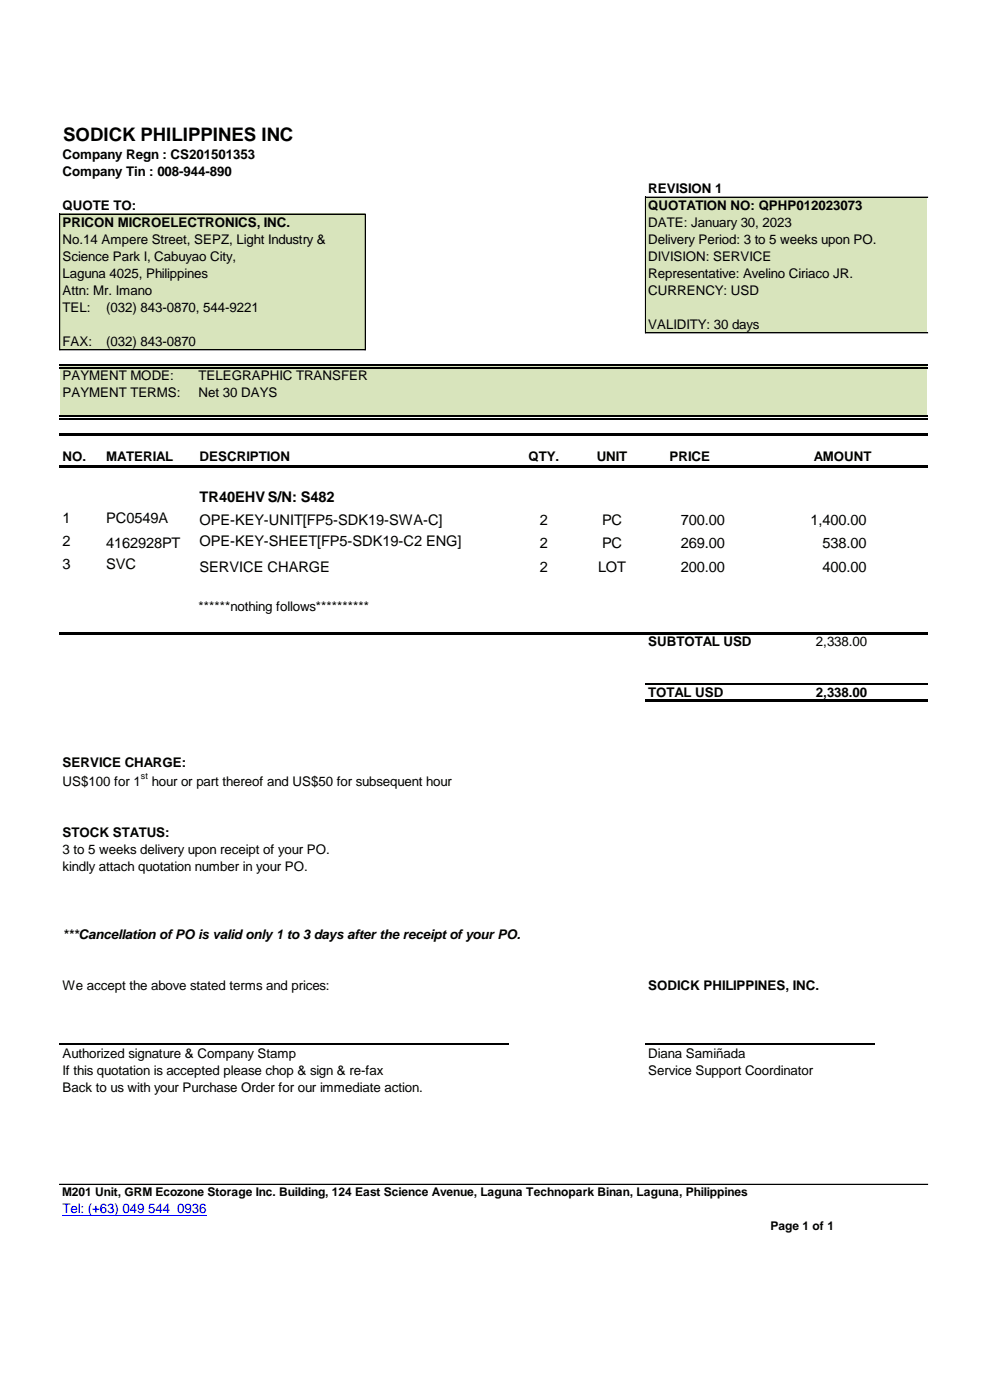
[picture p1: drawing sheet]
<svg xmlns="http://www.w3.org/2000/svg" width="210mm" height="297mm" viewBox="0 0 210 297" stroke-linecap="round" stroke-linejoin="round" font-family="sans-serif">
<defs><g id="words">
<text font-size="4" x="13.4" y="29.9">SODICK PHILIPPINES INC</text>
<g font-size="3.1">
<text x="42.3" y="106.4">TR40EHV S/N: S482</text>
<text x="13.3" y="110.9">1</text>
<text x="22.5" y="110.9">PC0549A</text>
<text x="42.3" y="111.3">OPE-KEY-UNIT[FP5-SDK19-SWA-C]</text>
<text x="114.5" y="111.3">2</text>
<text x="127.7" y="111.3">PC</text>
<text x="144.4" y="111.3">700.00</text>
<text x="171.9" y="111.3">1,400.00</text>
<text x="13.3" y="115.8">2</text>
<text x="22.5" y="116.2">4162928PT</text>
<text x="42.3" y="115.8">OPE-KEY-SHEET[FP5-SDK19-C2 ENG]</text>
<text x="114.5" y="116.2">2</text>
<text x="127.7" y="116.2">PC</text>
<text x="144.4" y="116.2">269.00</text>
<text x="174.5" y="116.2">538.00</text>
<text x="13.3" y="120.7">3</text>
<text x="22.5" y="120.7">SVC</text>
<text x="42.3" y="121.2">SERVICE CHARGE</text>
<text x="114.5" y="121.2">2</text>
<text x="126.8" y="121.2">LOT</text>
<text x="144.4" y="121.2">200.00</text>
<text x="174.5" y="121.2">400.00</text>
</g>
<g font-size="2.8">
<text x="13.3" y="33.8">Company Regn : CS201501353</text>
<text x="13.3" y="37.4">Company Tin : 008-944-890</text>
<text x="137.5" y="41">REVISION 1</text>
<text x="13.3" y="44.6">QUOTE TO:</text>
<text x="137.5" y="44.6">QUOTATION NO: QPHP012023073</text>
<text x="13.3" y="48.2">PRICON MICROELECTRONICS, INC.</text>
<text x="13.3" y="51.8">No.14 Ampere Street, SEPZ, Light Industry &amp;</text>
<text x="137.5" y="48.2">DATE: January 30, 2023</text>
<text x="137.5" y="51.8">Delivery Period: 3 to 5 weeks upon PO.</text>
<text x="13.3" y="55.4">Science Park I, Cabuyao City,</text>
<text x="13.3" y="59">Laguna 4025, Philippines</text>
<text x="137.5" y="55.4">DIVISION: SERVICE</text>
<text x="137.5" y="59">Representative: Avelino Ciriaco JR.</text>
<text x="13.3" y="62.6">Attn: Mr. Imano</text>
<text x="137.5" y="62.6">CURRENCY: USD</text>
<text x="13.3" y="66.2">TEL:</text>
<text x="22.5" y="66.2">(032) 843-0870, 544-9221</text>
<text x="137.5" y="69.8">VALIDITY: 30 days</text>
<text x="13.3" y="73.4">FAX:</text>
<text x="22.5" y="73.4">(032) 843-0870</text>
<text x="13.3" y="80.6">PAYMENT MODE:</text>
<text x="42.1" y="80.6">TELEGRAPHIC TRANSFER</text>
<text x="13.3" y="84.2">PAYMENT TERMS:</text>
<text x="42.1" y="84.2">Net 30 DAYS</text>
<text x="13.3" y="97.9">NO.</text>
<text x="22.5" y="97.9">MATERIAL</text>
<text x="42.3" y="97.9">DESCRIPTION</text>
<text x="112.1" y="97.9">QTY.</text>
<text x="126.6" y="97.9">UNIT</text>
<text x="142" y="97.9">PRICE</text>
<text x="172.6" y="97.9">AMOUNT</text>
<text x="42.1" y="129.7">******nothing follows**********</text>
<text x="137.5" y="137.1">SUBTOTAL USD</text>
<text x="173.1" y="137.1">2,338.00</text>
<text x="137.5" y="147.9">TOTAL USD</text>
<text x="173.1" y="147.9">2,338.00</text>
<text x="13.3" y="162.7">SERVICE CHARGE:</text>
<text x="13.3" y="166.7">US$100 for 1</text>
<text x="32.2" y="166.7">hour or part thereof and US$50 for subsequent hour</text>
<text x="13.3" y="177.6">STOCK STATUS:</text>
<text x="13.3" y="181.2">3 to 5 weeks delivery upon receipt of your PO.</text>
<text x="13.3" y="184.8">kindly attach quotation number in your PO.</text>
<text x="13.3" y="199.2">***Cancellation of PO is valid only 1 to 3 days after the receipt of your PO.</text>
<text x="13.3" y="210">We accept the above stated terms and prices:</text>
<text x="137.5" y="210">SODICK PHILIPPINES, INC.</text>
<text x="13.3" y="224.3">Authorized signature &amp; Company Stamp</text>
<text x="13.3" y="227.9">If this quotation is accepted please chop &amp; sign &amp; re-fax</text>
<text x="137.5" y="224.3">Diana Samiñada</text>
<text x="137.5" y="227.9">Service Support Coordinator</text>
<text x="13.3" y="231.5">Back to us with your Purchase Order for our immediate action.</text>
</g>
<text font-size="2.8" fill="#00f" x="13.3" y="257.4">Tel: (+63) 049 544 0936</text>
<g font-size="2.5">
<text x="13.2" y="253.8">M201 Unit, GRM Ecozone Storage Inc. Building, 124 East Science Avenue, Laguna Technopark Binan, Laguna, Philippines</text>
<text x="163.4" y="260.9">Page 1 of 1</text>
</g>
<text font-size="1.9" x="29.9" y="165.3">st</text>
</g></defs>
<path d="M136.9 41.8h59.9v3.6h-59.9z" fill-rule="evenodd" fill="#d8e4bc"/>
<path d="M196.7 41.8h.3v3.6h-.3z" fill-rule="evenodd" fill="#fff"/>
<path d="M12.8 45.4h64.7v25.2h-64.7z" fill-rule="evenodd" fill="#d8e4bc"/>
<path d="M77.4 45.4h59.5v25.2h-59.5z" fill-rule="evenodd" fill="#fff"/>
<path d="M136.9 45.4h59.9v25.2h-59.9z" fill-rule="evenodd" fill="#d8e4bc"/>
<path d="M196.7 45.4h.3v25.2h-.3z" fill-rule="evenodd" fill="#fff"/>
<path d="M12.8 70.6h64.7v3.6h-64.7z" fill-rule="evenodd" fill="#d8e4bc"/>
<g fill="#fff">
<path d="M77.4 70.6h119.6v3.6h-119.6z" fill-rule="evenodd"/>
<path d="M12.8 74.2h184.2v3.6h-184.2z" fill-rule="evenodd"/>
</g>
<path d="M12.8 77.8h184v10.8h-184z" fill-rule="evenodd" fill="#d8e4bc"/>
<g fill="#fff">
<path d="M196.7 77.8h.3v10.8h-.3z" fill-rule="evenodd"/>
<path d="M12.8 88.6h184.2v23.7h-184.2z" fill-rule="evenodd"/>
<path d="M12.8 112.3h29v4.9h-29z" fill-rule="evenodd"/>
<path d="M56.2 112.3h21.3v4.9h-21.3z" fill-rule="evenodd"/>
<path d="M107.9 112.3h89.1v4.9h-89.1z" fill-rule="evenodd"/>
<path d="M12.8 117.1h184.2v134.1h-184.2z" fill-rule="evenodd"/>
<path d="M21.9 251.2h175.1v3.4h-175.1z" fill-rule="evenodd"/>
<path d="M21.9 254.6h175.1v3.6h-175.1z" fill-rule="evenodd"/>
<path d="M21.9 258.2h175.1v3.6h-175.1z" fill-rule="evenodd"/>
</g>
<path d="M13.3 257.8h30.5" fill="none" stroke="#00f" stroke-width=".21"/>
<path d="M12.6 77.5h184.2M12.6 78.1h184.2M12.6 88.3h184.2M12.6 88.8h184.2M136.9 145.1h59.9M12.6 221.5h95.4M136.9 221.5h48.6" fill="none" stroke="#000" stroke-width=".28"/>
<path d="M12.7 45.4v28.8M12.7 45.4h64.8M77.5 45.4v28.8M136.9 41.8v28.8h59.9M136.9 41.8h59.9M12.7 74.2h64.8M12.6 251.2h184.2" fill="none" stroke="#000" stroke-width=".21"/>
<g fill="#000">
<path d="M12.6 91.9h184.2v.5h-184.2z" fill-rule="evenodd"/>
<path d="M12.6 98.7h184.2v.5h-184.2z" fill-rule="evenodd"/>
<path d="M12.6 134h184.2v.6h-184.2z" fill-rule="evenodd"/>
<path d="M136.9 148.4h59.9v.6h-59.9z" fill-rule="evenodd"/>
</g>
<use href="#words"/>
</svg>
